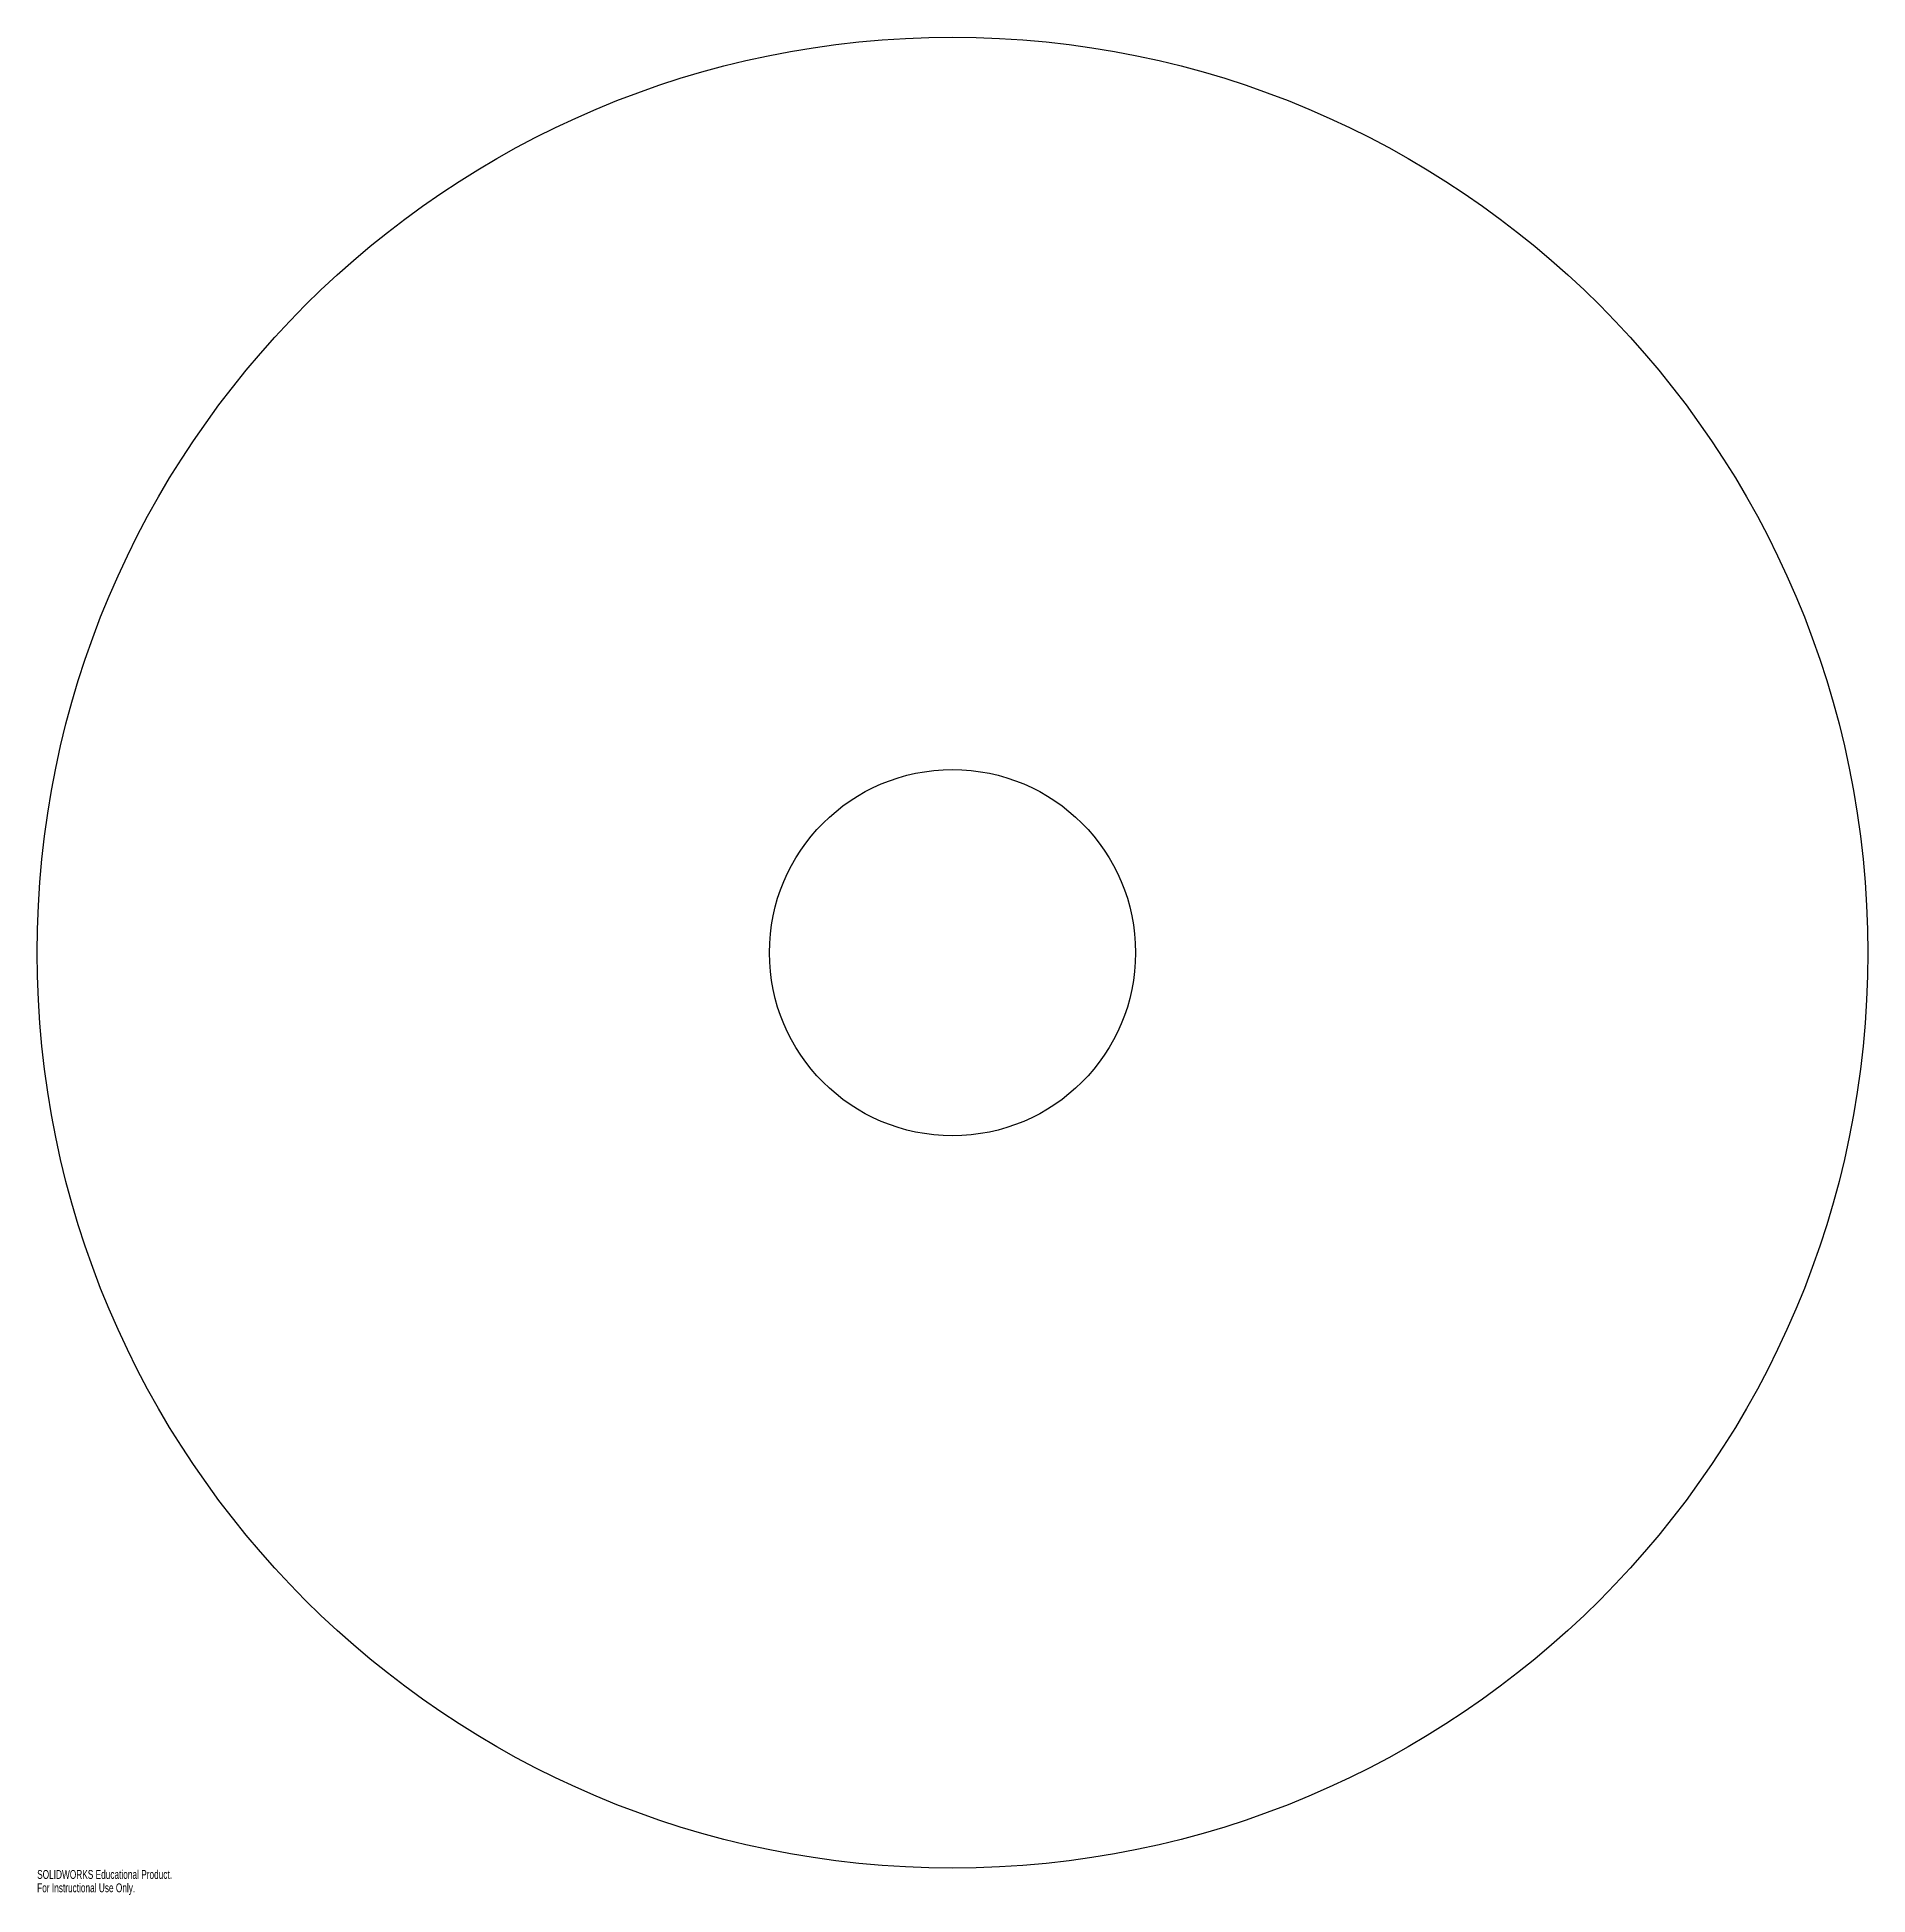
# Model space of a CAD drawing. Header units: millimetres. Extents: x 0 to 1000, y -15 to 1000.
import ezdxf

# ---------------------------------------------------------------- set-up
doc = ezdxf.new("R2010")
doc.units = ezdxf.units.MM
doc.layers.add('CORTE', color=7, linetype='Continuous')
doc.layers.add('INFORMACION_NO_CORTE', color=8, linetype='Continuous')
doc.styles.add('SLDTEXTSTYLE0', font='TXT', dxfattribs={"width": 0.7})

msp = doc.modelspace()

# ---------------------------------------------------------------- linework, layer by layer
at = {"layer": 'CORTE', "color": 7, "linetype": 'Continuous', "lineweight": 25}
for radius in [500, 100]:
    msp.add_circle((500, 500), radius, dxfattribs=at)

# ---------------------------------------------------------------- texts
at = {"layer": 'INFORMACION_NO_CORTE', "color": 7, "linetype": 'Continuous', "char_height": 4.834, "attachment_point": 1, "style": 'SLDTEXTSTYLE0'}
for s, insert in [('SOLIDWORKS Educational Product.', (0, -1)), ('For Instructional Use Only.', (0, -8.3))]:
    msp.add_mtext(s, dxfattribs=dict(at, insert=insert))

doc.saveas('drawing.dxf')
